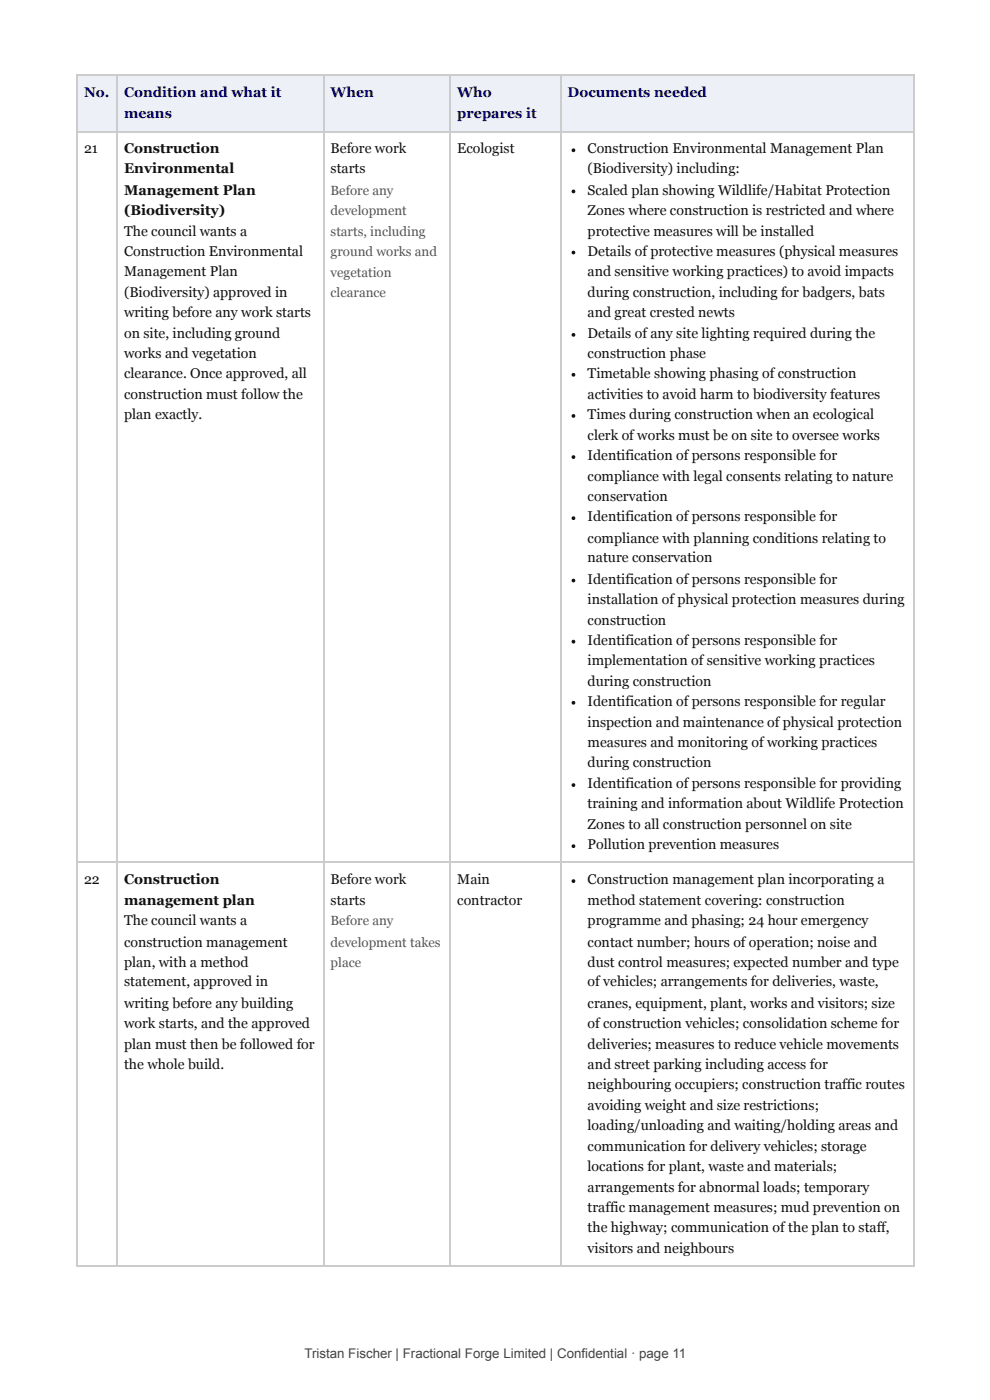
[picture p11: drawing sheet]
<svg xmlns="http://www.w3.org/2000/svg" width="210mm" height="297mm" viewBox="0 0 210 297" stroke-linecap="round" stroke-linejoin="round" font-family="sans-serif">
<defs><g id="words">
<g font-size="3" fill="#000080">
<text x="17.8" y="20.6">No.</text>
<text x="26.3" y="20.6">Condition and what it</text>
<text x="70.1" y="20.6">When</text>
<text x="96.9" y="20.6">Who</text>
<text x="120.3" y="20.6">Documents needed</text>
<text x="26.3" y="25.1">means</text>
<text x="96.9" y="25.1">prepares it</text>
</g>
<g font-size="3" fill="#111">
<text x="17.8" y="32.5">21</text>
<text x="26.3" y="32.5">Construction</text>
<text x="70.1" y="32.5">Before work</text>
<text x="96.9" y="32.5">Ecologist</text>
<text x="124.6" y="32.5">Construction Environmental Management Plan</text>
<text x="26.3" y="36.8">Environmental</text>
<text x="26.3" y="41.3">Management Plan</text>
<text x="70.1" y="36.8">starts</text>
<text x="124.6" y="36.8">(Biodiversity) including:</text>
<text x="124.6" y="41.3">Scaled plan showing Wildlife/Habitat Protection</text>
<text x="26.3" y="45.5">(Biodiversity)</text>
<text x="124.6" y="45.5">Zones where construction is restricted and where</text>
<text x="26.3" y="50">The council wants a</text>
<text x="124.6" y="50">protective measures will be installed</text>
<text x="26.3" y="54.2">Construction Environmental</text>
<text x="26.3" y="58.5">Management Plan</text>
<text x="124.6" y="54.2">Details of protective measures (physical measures</text>
<text x="124.6" y="58.5">and sensitive working practices) to avoid impacts</text>
<text x="26.3" y="63">(Biodiversity) approved in</text>
<text x="124.6" y="63">during construction, including for badgers, bats</text>
<text x="26.3" y="67.2">writing before any work starts</text>
<text x="26.3" y="71.7">on site, including ground</text>
<text x="124.6" y="67.2">and great crested newts</text>
<text x="124.6" y="71.7">Details of any site lighting required during the</text>
<text x="26.3" y="75.9">works and vegetation</text>
<text x="124.6" y="75.9">construction phase</text>
<text x="26.3" y="80.2">clearance. Once approved, all</text>
<text x="124.6" y="80.2">Timetable showing phasing of construction</text>
<text x="26.3" y="84.7">construction must follow the</text>
<text x="26.3" y="88.9">plan exactly.</text>
<text x="124.6" y="84.7">activities to avoid harm to biodiversity features</text>
<text x="124.6" y="88.9">Times during construction when an ecological</text>
<text x="124.6" y="93.4">clerk of works must be on site to oversee works</text>
<text x="124.6" y="97.6">Identification of persons responsible for</text>
<text x="124.6" y="102.1">compliance with legal consents relating to nature</text>
<text x="124.6" y="106.4">conservation</text>
<text x="124.6" y="110.6">Identification of persons responsible for</text>
<text x="124.6" y="115.1">compliance with planning conditions relating to</text>
<text x="124.6" y="119.3">nature conservation</text>
<text x="124.6" y="123.8">Identification of persons responsible for</text>
<text x="124.6" y="128.1">installation of physical protection measures during</text>
<text x="124.6" y="132.6">construction</text>
<text x="124.6" y="136.8">Identification of persons responsible for</text>
<text x="124.6" y="141">implementation of sensitive working practices</text>
<text x="124.6" y="145.5">during construction</text>
<text x="124.6" y="149.8">Identification of persons responsible for regular</text>
<text x="124.6" y="154.3">inspection and maintenance of physical protection</text>
<text x="124.6" y="158.5">measures and monitoring of working practices</text>
<text x="124.6" y="162.7">during construction</text>
<text x="124.6" y="167.2">Identification of persons responsible for providing</text>
<text x="124.6" y="171.5">training and information about Wildlife Protection</text>
<text x="124.6" y="175.9">Zones to all construction personnel on site</text>
<text x="124.6" y="180.2">Pollution prevention measures</text>
<text x="17.8" y="187.6">22</text>
<text x="26.3" y="187.6">Construction</text>
<text x="70.1" y="187.6">Before work</text>
<text x="96.9" y="187.6">Main</text>
<text x="124.6" y="187.6">Construction management plan incorporating a</text>
<text x="26.3" y="192.1">management plan</text>
<text x="26.3" y="196.3">The council wants a</text>
<text x="70.1" y="192.1">starts</text>
<text x="96.9" y="192.1">contractor</text>
<text x="124.6" y="192.1">method statement covering: construction</text>
<text x="124.6" y="196.3">programme and phasing; 24 hour emergency</text>
<text x="26.3" y="200.8">construction management</text>
<text x="124.6" y="200.8">contact number; hours of operation; noise and</text>
<text x="26.3" y="205.1">plan, with a method</text>
<text x="26.3" y="209.3">statement, approved in</text>
<text x="124.6" y="205.1">dust control measures; expected number and type</text>
<text x="124.6" y="209.3">of vehicles; arrangements for deliveries, waste,</text>
<text x="26.3" y="213.8">writing before any building</text>
<text x="124.6" y="213.8">cranes, equipment, plant, works and visitors; size</text>
<text x="26.3" y="218">work starts, and the approved</text>
<text x="124.6" y="218">of construction vehicles; consolidation scheme for</text>
<text x="26.3" y="222.5">plan must then be followed for</text>
<text x="26.3" y="226.7">the whole build.</text>
<text x="124.6" y="222.5">deliveries; measures to reduce vehicle movements</text>
<text x="124.6" y="226.7">and street parking including access for</text>
<text x="124.6" y="231">neighbouring occupiers; construction traffic routes</text>
<text x="124.6" y="235.5">avoiding weight and size restrictions;</text>
<text x="124.6" y="239.7">loading/unloading and waiting/holding areas and</text>
<text x="124.6" y="244.2">communication for delivery vehicles; storage</text>
<text x="124.6" y="248.4">locations for plant, waste and materials;</text>
<text x="124.6" y="252.9">arrangements for abnormal loads; temporary</text>
<text x="124.6" y="257.2">traffic management measures; mud prevention on</text>
<text x="124.6" y="261.4">the highway; communication of the plan to staff,</text>
<text x="124.6" y="265.9">visitors and neighbours</text>
</g>
<g font-size="2.8" fill="#555">
<text x="70.1" y="41.3">Before any</text>
<text x="70.1" y="45.5">development</text>
<text x="70.1" y="50">starts, including</text>
<text x="70.1" y="54.2">ground works and</text>
<text x="70.1" y="58.7">vegetation</text>
<text x="70.1" y="63">clearance</text>
<text x="70.1" y="196.3">Before any</text>
<text x="70.1" y="200.8">development takes</text>
<text x="70.1" y="205.1">place</text>
</g>
<text font-size="2.8" fill="#444" x="64.6" y="288.1">Tristan Fischer | Fractional Forge Limited | Confidential · page 11</text>
</g></defs>
<g fill="#eef0f8">
<path d="M16.4 16.1h8.5v11.7h-8.5z"/>
<path d="M24.9 16.1h43.6v11.7h-43.6z"/>
<path d="M68.5 16.1h27v11.7h-27z"/>
<path d="M95.5 16.1h23.3v11.7h-23.3z"/>
<path d="M118.8 16.1h75.1v11.7h-75.1z"/>
</g>
<path d="M16.1 16h177.8M16.3 15.9v252.7M24.7 15.9v252.7M68.7 15.9v252.7M95.4 15.9v252.7M118.9 15.9v252.7M193.8 15.9v252.7M16.1 27.9h177.8M16.1 183h177.8M16.1 268.7h177.8" fill="none" stroke="#ccc" stroke-width=".26"/>
<g fill="#111">
<circle cx="121.6" cy="31.9" r=".4"/>
<circle cx="121.6" cy="40.6" r=".4"/>
<circle cx="121.6" cy="53.6" r=".4"/>
<circle cx="121.6" cy="71" r=".4"/>
<circle cx="121.6" cy="79.5" r=".4"/>
<circle cx="121.6" cy="88.2" r=".4"/>
<circle cx="121.6" cy="97" r=".4"/>
<circle cx="121.6" cy="109.9" r=".4"/>
<circle cx="121.6" cy="123.2" r=".4"/>
<circle cx="121.6" cy="136.1" r=".4"/>
<circle cx="121.6" cy="149.1" r=".4"/>
<circle cx="121.6" cy="166.6" r=".4"/>
<circle cx="121.6" cy="179.5" r=".4"/>
<circle cx="121.6" cy="186.9" r=".4"/>
</g>
<use href="#words"/>
</svg>
